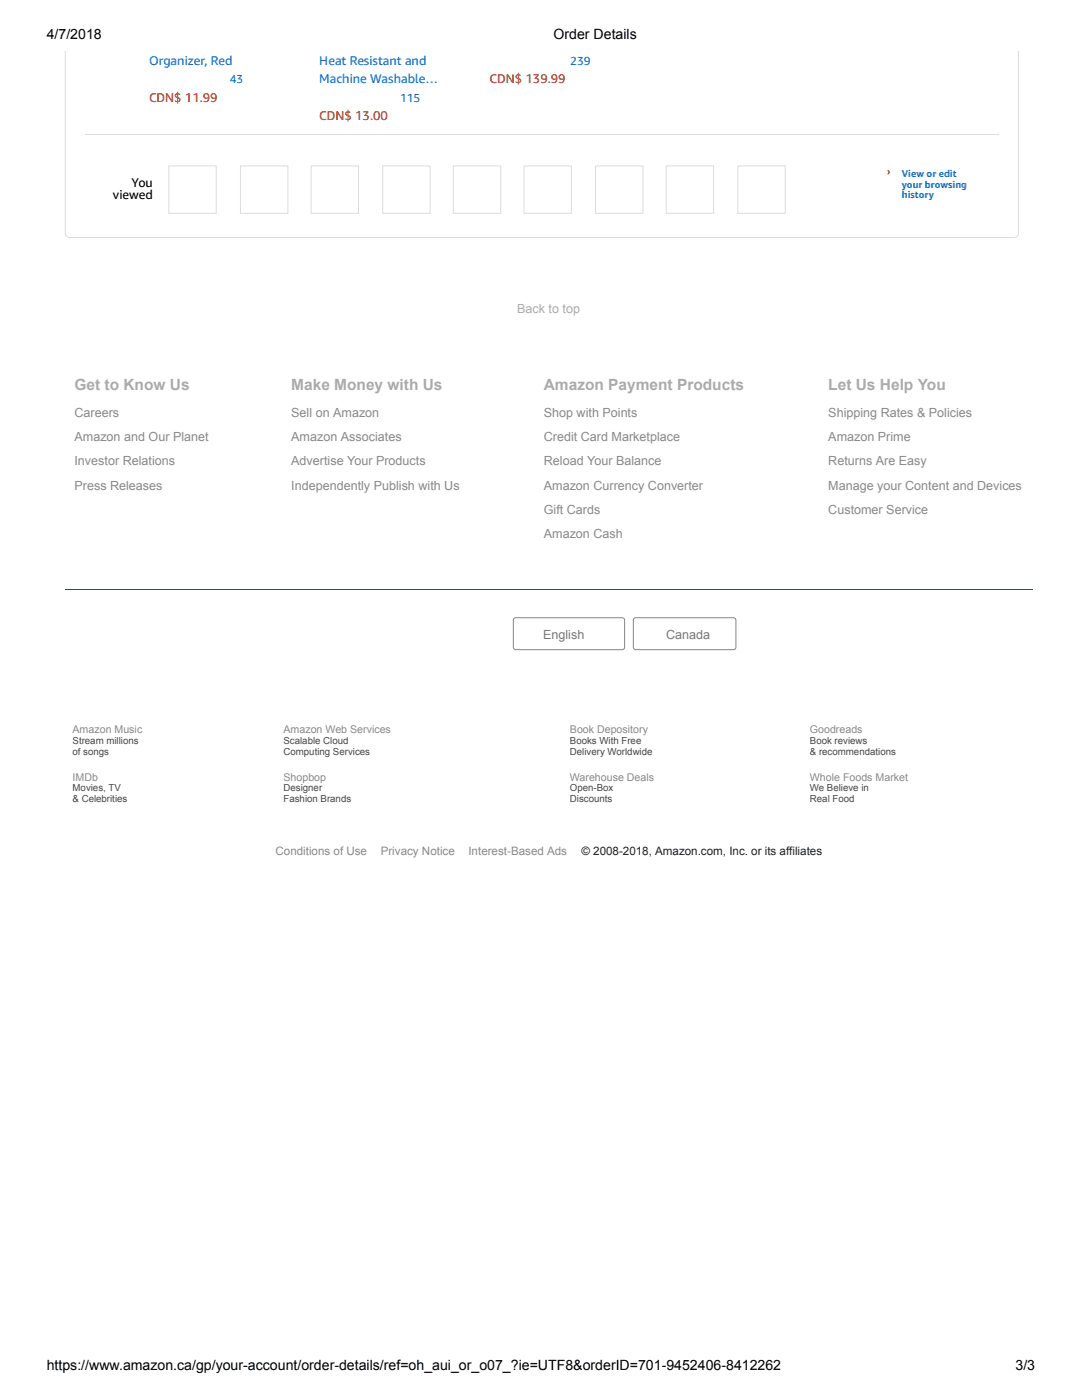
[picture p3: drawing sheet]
<svg xmlns="http://www.w3.org/2000/svg" width="216mm" height="279mm" viewBox="0 0 216 279" stroke-linecap="round" stroke-linejoin="round" font-family="sans-serif">
<defs><g id="words">
<g font-size="3.1" fill="#ababab">
<text x="14.9" y="77.8">Get to Know Us</text>
<text x="58.1" y="77.8">Make Money with Us</text>
<text x="108.5" y="77.8">Amazon Payment Products</text>
<text x="165.3" y="77.8">Let Us Help You</text>
</g>
<g font-size="2.8">
<text x="9.3" y="7.8">4/7/2018</text>
<text x="110.5" y="7.8">Order Details</text>
<text x="9.3" y="273.4">https://www.amazon.ca/gp/your-account/order-details/ref=oh_aui_or_o07_?ie=UTF8&amp;orderID=701-9452406-8412262</text>
<text x="202.6" y="273.4">3/3</text>
</g>
<g font-size="2.5" fill="#0066c0">
<text x="29.7" y="12.9">Organizer, Red</text>
<text x="63.7" y="12.9">Heat Resistant and</text>
<text x="63.7" y="16.6">Machine Washable…</text>
</g>
<g font-size="2.5" fill="#b12704">
<text x="97.7" y="16.6">CDN$ 139.99</text>
<text x="29.7" y="20.3">CDN$ 11.99</text>
<text x="63.7" y="23.9">CDN$ 13.00</text>
</g>
<g font-size="2.5">
<text x="22.5" y="39.8">viewed</text>
<text x="26.2" y="37.3">You</text>
</g>
<text font-size="2.5" fill="#ababab" x="103.2" y="62.6">Back to top</text>
<g font-size="2.5" fill="#898989">
<text x="14.9" y="83.2">Careers</text>
<text x="58.1" y="83.2">Sell on Amazon</text>
<text x="108.5" y="83.2">Shop with Points</text>
<text x="165.3" y="83.2">Shipping Rates &amp; Policies</text>
<text x="14.9" y="88">Amazon and Our Planet</text>
<text x="58.1" y="88">Amazon Associates</text>
<text x="108.5" y="88">Credit Card Marketplace</text>
<text x="165.3" y="88">Amazon Prime</text>
<text x="14.9" y="92.9">Investor Relations</text>
<text x="58.1" y="92.9">Advertise Your Products</text>
<text x="108.5" y="92.9">Reload Your Balance</text>
<text x="165.3" y="92.9">Returns Are Easy</text>
<text x="14.9" y="97.7">Press Releases</text>
<text x="58.1" y="97.7">Independently Publish with Us</text>
<text x="108.5" y="97.7">Amazon Currency Converter</text>
<text x="165.3" y="97.7">Manage your Content and Devices</text>
<text x="108.5" y="102.5">Gift Cards</text>
<text x="108.5" y="107.4">Amazon Cash</text>
<text x="165.3" y="102.5">Customer Service</text>
</g>
<g font-size="2.5" fill="#787878">
<text x="108.4" y="127.4">English</text>
<text x="132.9" y="127.4">Canada</text>
</g>
<g font-size="2.3" fill="#0066c0">
<text x="45.8" y="16.6">43</text>
<text x="113.8" y="12.9">239</text>
<text x="79.8" y="20.3">115</text>
</g>
<g font-size="2.3" fill="#898989">
<text x="55" y="170.7">Conditions of Use</text>
<text x="76" y="170.7">Privacy Notice</text>
<text x="93.5" y="170.7">Interest-Based Ads</text>
</g>
<text font-size="2.3" fill="#212121" x="116" y="170.7">© 2008-2018, Amazon.com, Inc. or its affiliates</text>
<text font-size="2.1" fill="#c90" x="177" y="34.9">›</text>
<g font-size="2.1" fill="#898989">
<text x="14.5" y="146.4">Amazon Music</text>
<text x="56.6" y="146.4">Amazon Web Services</text>
<text x="113.7" y="146.4">Book Depository</text>
<text x="161.6" y="146.4">Goodreads</text>
<text x="14.5" y="155.8">IMDb</text>
<text x="56.6" y="155.8">Shopbop</text>
<text x="113.7" y="155.8">Warehouse Deals</text>
<text x="161.6" y="155.8">Whole Foods Market</text>
</g>
<g font-size="1.9" fill="#0066c0">
<text x="180" y="35.3">View or edit</text>
<text x="180" y="37.5">your browsing</text>
<text x="180" y="39.6">history</text>
</g>
<g font-size="1.9" fill="#454545">
<text x="14.5" y="148.5">Stream millions</text>
<text x="56.6" y="148.5">Scalable Cloud</text>
<text x="113.7" y="148.5">Books With Free</text>
<text x="161.6" y="148.5">Book reviews</text>
<text x="14.5" y="150.6">of songs</text>
<text x="56.6" y="150.6">Computing Services</text>
<text x="113.7" y="150.6">Delivery Worldwide</text>
<text x="161.6" y="150.6">&amp; recommendations</text>
<text x="14.5" y="157.9">Movies, TV</text>
<text x="14.5" y="160.1">&amp; Celebrities</text>
<text x="56.6" y="157.9">Designer</text>
<text x="56.6" y="160.1">Fashion Brands</text>
<text x="113.7" y="157.9">Open-Box</text>
<text x="113.7" y="160.1">Discounts</text>
<text x="161.6" y="157.9">We Believe in</text>
<text x="161.6" y="160.1">Real Food</text>
</g>
</g></defs>
<path d="M203.2 10.2v36.3l-.2 .6-.6 .3h-188.7l-.6-.4-.1-.5v-36.3" fill="none" stroke="#ddd" stroke-width=".2"/>
<path d="M17 26.8h182.3v4.5h-182.3z" fill="#fff"/>
<path d="M17 26.9h182.3" fill="none" stroke="#ddd" stroke-width=".2"/>
<g fill="#fff">
<path d="M17 27h182.3v8.5h-182.3z"/>
<path d="M29.7 14.1h15.5v3.5h-15.5z"/>
<path d="M44 18.3h8.5v2.4h-8.5z"/>
<path d="M63.7 17.8h15.5v3.4h-15.5z"/>
<path d="M78 22h8.5v2.3h-8.5z"/>
<path d="M97.7 10.4h15.4v3.5h-15.4z"/>
<path d="M113.5 14.7h8.5v2.3h-8.5z"/>
</g>
<path d="M33.7 33.1h9.5v9.5h-9.5zM48 33.1h9.4v9.5h-9.4zM62.1 33.1h9.4v9.5h-9.4zM76.4 33.1h9.4v9.5h-9.4zM90.5 33.1h9.4v9.5h-9.4zM104.6 33.1h9.4v9.5h-9.4zM118.8 33.1h9.5v9.5h-9.5zM132.9 33.1h9.5v9.5h-9.5zM147.2 33.1h9.5v9.5h-9.5z" fill="none" stroke="#ddd" stroke-width=".2"/>
<g fill="#fff">
<path d="M12.9 57h193.1v120.4h-193.1z"/>
<path d="M12.9 57h193.1v9.4h-193.1z"/>
</g>
<path d="M12.9 117.7h193.1" fill="none" stroke="#3a4553" stroke-width=".2"/>
<g fill="#fff">
<path d="M12.9 138.6h193.1v27.6h-193.1z"/>
<path d="M12.9 166.2h193.1v11.2h-193.1z"/>
<path d="M71.2 125.5h14.7v4.4h-14.7z"/>
</g>
<path d="M102.6 123.4l.3-.1h21.4l.3 .5v5.6l-.4 .3-21.5-.1-.3-.4v-5.4zM126.5 123.4l.4-.1h19.6l.3 .5v5.6l-.4 .3-19.7-.1-.3-.4v-5.4z" fill="none" stroke="#848688" stroke-width=".2"/>
<g fill="#fff">
<path d="M104.1 124.9h2.9v2.9h-2.9z"/>
<path d="M120.5 125.1h2.9v2.3h-2.9z"/>
<path d="M128 125.3h3.5v2.3h-3.5z"/>
</g>
<use href="#words"/>
</svg>
